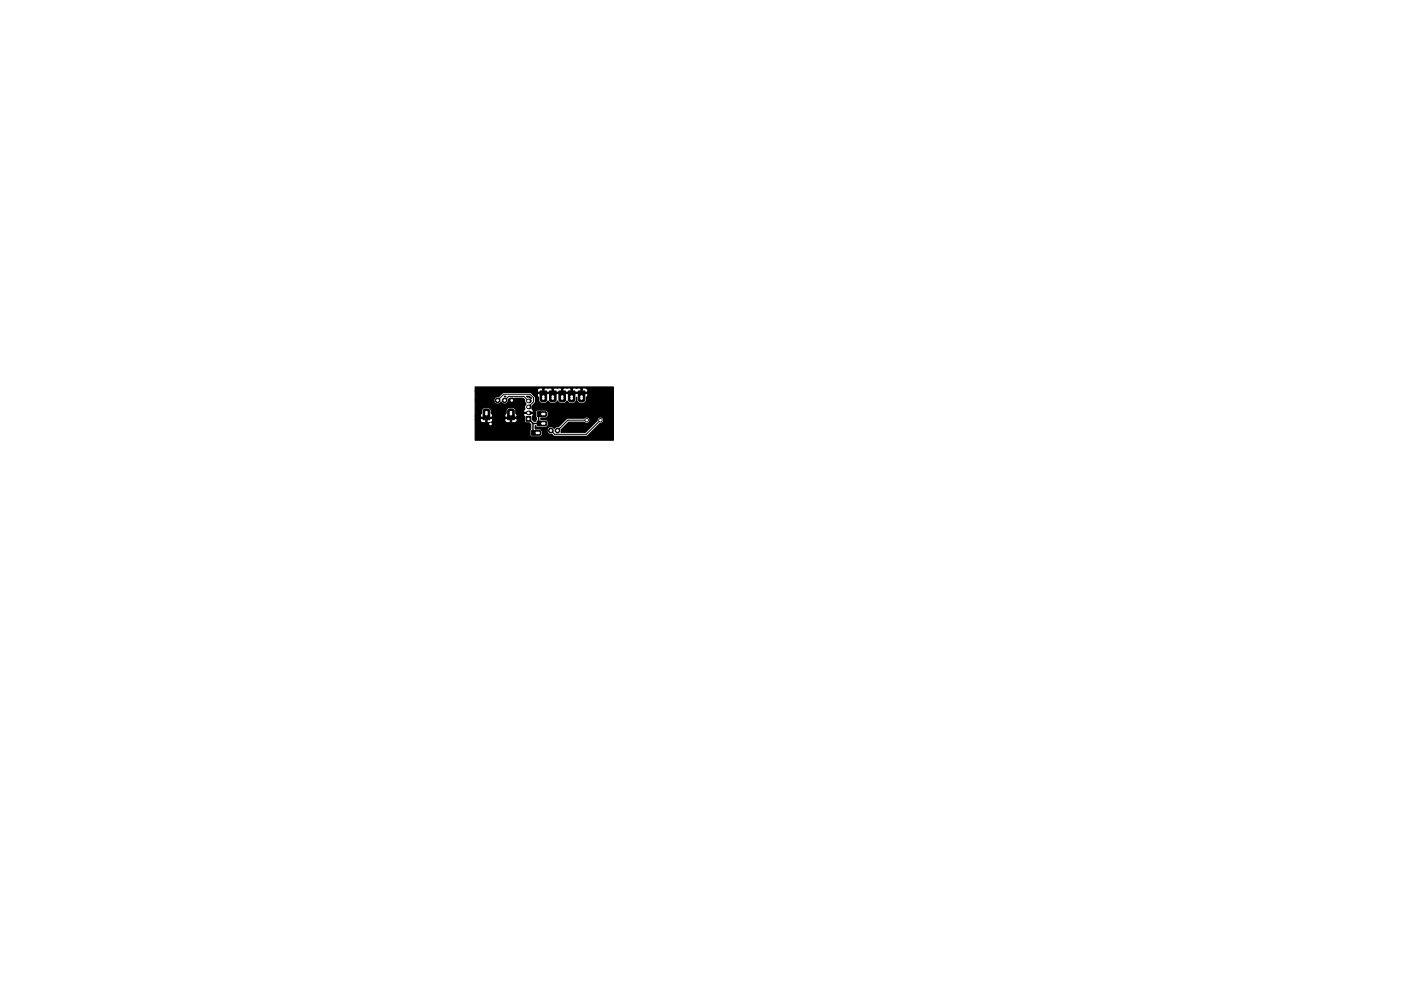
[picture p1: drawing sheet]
<svg xmlns="http://www.w3.org/2000/svg" width="297mm" height="210mm" viewBox="0 0 297 210" stroke-linecap="round" stroke-linejoin="round" font-family="sans-serif">
<g fill="#000" stroke="#000" stroke-width=".21">
<path d="M102.4 87.1l.3-.3h.8l.3 .3v1.2h-1.4zM102.4 88.3h1.4v.8h-1.4zM107.6 87.1l.3-.3h.8l.3 .3v1.2h-1.4zM107.6 88.3h1.4v.8h-1.4zM111.5 88.4h1v1h-1zM112.7 91.3h.6v1h-.6zM113.3 91.3h1.2l.2 .2v.6l-.2 .2h-1.2zM114.5 82.9h1.4v.8h-1.4zM113.9 87.3h.6v1h-.6zM113.9 89.3h.6v1h-.6zM114.5 87.3h1.2l.2 .2v.6l-.2 .2h-1.2zM114.5 89.3h1.2l.2 .2v.6l-.2 .2h-1.2z"/>
<path d="M114.5 83.7h1.4v1.2l-.3 .3h-.8l-.3-.3zM116.5 82.9h1.4v.8h-1.4zM116.5 83.7h1.4v1.2l-.3 .3h-.8l-.3-.3zM118.5 82.9h1.4v.8h-1.4zM118.5 83.7h1.4v1.2l-.3 .3h-.8l-.3-.3zM120.5 82.9h1.4v.8h-1.4zM120.5 83.7h1.4v1.2l-.3 .3h-.8l-.3-.3zM122.6 82.9h1.4v.8h-1.4zM122.6 83.7h1.4v1.2l-.3 .3h-.8l-.3-.3z"/>
<circle cx="103.1" cy="87.5" r=".46"/>
<circle cx="103.1" cy="87.9" r=".46"/>
<circle cx="104" cy="89.9" r=".35"/>
<circle cx="105.5" cy="84.9" r=".5"/>
<circle cx="107" cy="84.9" r=".5"/>
<circle cx="108.3" cy="87.9" r=".45"/>
<circle cx="108.3" cy="87.5" r=".45"/>
<circle cx="108.5" cy="84.9" r=".5"/>
<circle cx="113.8" cy="91.8" r=".36"/>
<circle cx="114.2" cy="91.8" r=".36"/>
<circle cx="115" cy="89.8" r=".36"/>
<circle cx="115" cy="87.8" r=".36"/>
<circle cx="115.2" cy="84.1" r=".45"/>
<circle cx="115.2" cy="84.5" r=".46"/>
<circle cx="115.4" cy="89.8" r=".35"/>
<circle cx="115.4" cy="87.8" r=".35"/>
<circle cx="116.8" cy="91.3" r=".5"/>
<circle cx="117.2" cy="84.1" r=".45"/>
<circle cx="117.2" cy="84.5" r=".46"/>
<circle cx="118.2" cy="91.3" r=".5"/>
<circle cx="119.2" cy="84.1" r=".45"/>
<circle cx="119.2" cy="84.5" r=".46"/>
<circle cx="121.2" cy="84.1" r=".45"/>
<circle cx="121.2" cy="84.5" r=".46"/>
<circle cx="123.3" cy="84.1" r=".45"/>
<circle cx="123.3" cy="84.5" r=".45"/>
<circle cx="124.4" cy="89.1" r=".35"/>
<circle cx="127.3" cy="89.1" r=".35"/>
</g>
<g fill="#000">
<circle cx="112" cy="86.3" r=".5"/>
<circle cx="112" cy="85.1" r=".5"/>
<circle cx="112" cy="87.6" r=".5"/>
</g>
<path d="M112 88.9l1 .9M113 89.9v1.9M113 89.8v.1M114.2 87.8v2h-1.2" fill="none" stroke="#000" stroke-width=".3"/>
<path d="M105.5 84.9l1.3-1.3h5.6l.7 .7v1l-1.1 1M107 84.9l.8-.8h3.3l.9 1M108.5 84.9l2.7 2.7M112 87.6h-1.7l-1.1 1.1h-6.1M124.4 89.1h-4l-2.2 2.2M127.3 89.1l-3 3h-6.7l-.8-.8" fill="none" stroke="#000" stroke-width=".21"/>
<path d="M107 84.1h.3zM109.2 84.5h1.7l.3 .4v.4l.3 .4-.3 .4h-.9l-1-1zM111.7 84.1h.5l.5 .4zM104.5 83h9v1.1l-1.1-.9h-5.7l-1 .9a.84 .84 0 0 0-1 .6 .84 .84 0 0 0 .5 1 .84 .84 0 0 0 1-.4 .83 .83 0 0 0 .8 .5 .83 .83 0 0 0 .8-.5 .82 .82 0 0 0 .9 .5l.4 .3h-4.6zM113.5 85.5v.6h-.6zM100.8 82.1h29.2v11.3h-29.2v-4.3h1l.3 .5 .7 .1 .2-.2v-.7h.3v.7a.73 .73 0 0 0 1.2-.3v-.1h2.5a.64 .64 0 0 0 .6 .6h.4l.2-.2v-.7h.3v.7l.1 .2h.6a.55 .55 0 0 0 .3-.9h-2.3l-.2 .3h-2.5l-.2-.3h-2.3l-.2 .3h-1v-.8h1l.2 .2 1.1 .1 1.2-.1 .2-.2h2.5l.2 .2 1.2 .1 1.1-.1 .2-.1-.1-.5h1.3l.3 .5 .1 1.2 .2 .1h.7l.3 .3v1.1l-.1 .2v1.1l.1 .2 2.1 .1 .4-.5-.1-.9h1.1v.1a.85 .85 0 0 0 1 .8l.6 .4h6.8l2.8-2.8a.68 .68 0 0 0 .8-.6 .68 .68 0 0 0-.7-.7 .68 .68 0 0 0-.7 .7l-2.5 2.5h-5.2l.1-.6 1.6-1.5h3.3a.68 .68 0 0 0 1 0 .68 .68 0 0 0 0-1 .68 .68 0 0 0-1 .1h-3.7l-1.8 1.8-.4 .1-.6 .2a.83 .83 0 0 0-.8-.3 .83 .83 0 0 0-.6 .8h-1.1l-.3-.3h-1.1v-.7l.4 .4h1.9l.4-.4v-.8l-.3-.4-1.2-.1v-.3h1.1l.4-.4v-.9l-.4-.4-2.1 .1-.1 1.2 .1 .8-.1 .3h-.4l-.3-.4v-.6l.2-.5-.1-.2-3.4 .2-.2-.2-.1-.8-.6-.5h-.8l-.5 .4-.1 .9-.3 .6h-2.5l-.3-.6-.1-.8-.6-.5h-.8l-.5 .4-.1 .9-.3 .6h-1v-3.4h3.9v.1a.83 .83 0 0 0 .7 .8 .83 .83 0 0 0 .8-.5 .84 .84 0 0 0 1.1 .4 .84 .84 0 0 0 .5-1l.2-.2h2.9l.3 .4v.4l.3 .4-.3 .6 .1 .4-.4 .6 .2 .2h1.9l.1-.3-.3-.5v-.6l.7-.8v-1l-.4-.6h.8l.3 .6v.8l.6 .5h.9l.5-.5 .6 .5h.9l.5-.5 .5 .5h1l.5-.5 .5 .5h1l.5-.5v-.8l.1 .8 .4 .4 1.1 .1 .5-.5v-.8a.42 .42 0 0 0 .3-.5 .42 .42 0 0 0-.4-.3l-9.1-.1-1.1 .1-.1 .2h-.8l-.7-.5h-5.6l-1.1 .9a.83 .83 0 0 0-1 .8h-3.9v-2h13.1l.1 .3h1.1v-.7h.2v.7h1.8v-.7h.2v.7h1.8v-.7h.2v.7h1.8v-.7h.2v.7h1.9v-.7h.2v.7h1.1a.56 .56 0 0 0 0-.6 .56 .56 0 0 0-.5-.3h-.4l-.2 .2-.8-.2h-1.1l-.2 .2-.4-.2h-1.4l-.2 .2-.4-.2h-1.4l-.2 .2-.4-.2h-1.4l-.4 .2-.2-.2h-.4l-.5 .2-.1 .4h-13.1z" fill="#000" stroke="#000" stroke-width=".25"/>
<g fill="#fff" stroke="#fff" stroke-width=".21">
<circle cx="104" cy="89.9" r=".17"/>
<circle cx="108.5" cy="84.9" r=".18"/>
<circle cx="107" cy="84.9" r=".17"/>
<circle cx="105.5" cy="84.9" r=".17"/>
<circle cx="127.3" cy="89.1" r=".17"/>
<circle cx="116.8" cy="91.3" r=".17"/>
<circle cx="124.4" cy="89.1" r=".17"/>
<circle cx="118.2" cy="91.3" r=".18"/>
<circle cx="117.2" cy="84.1" r=".17"/>
<circle cx="117.2" cy="84.5" r=".17"/>
<circle cx="123.3" cy="84.1" r=".17"/>
<circle cx="123.3" cy="84.5" r=".17"/>
<circle cx="121.2" cy="84.1" r=".18"/>
<circle cx="121.2" cy="84.5" r=".18"/>
<circle cx="119.2" cy="84.1" r=".18"/>
<circle cx="119.2" cy="84.5" r=".18"/>
<circle cx="112" cy="85.1" r=".17"/>
<circle cx="112" cy="86.3" r=".17"/>
<circle cx="112" cy="87.6" r=".17"/>
<circle cx="112" cy="88.9" r=".17"/>
<circle cx="108.3" cy="87.9" r=".18"/>
<circle cx="108.3" cy="87.5" r=".17"/>
<circle cx="103.1" cy="87.9" r=".17"/>
<circle cx="103.1" cy="87.5" r=".17"/>
<circle cx="115.2" cy="84.1" r=".17"/>
<circle cx="115.2" cy="84.5" r=".17"/>
<circle cx="115.4" cy="87.8" r=".17"/>
<circle cx="115" cy="87.8" r=".17"/>
<circle cx="115.4" cy="89.8" r=".17"/>
<circle cx="115" cy="89.8" r=".17"/>
<circle cx="114.2" cy="91.8" r=".17"/>
<circle cx="113.8" cy="91.8" r=".17"/>
</g>
</svg>
